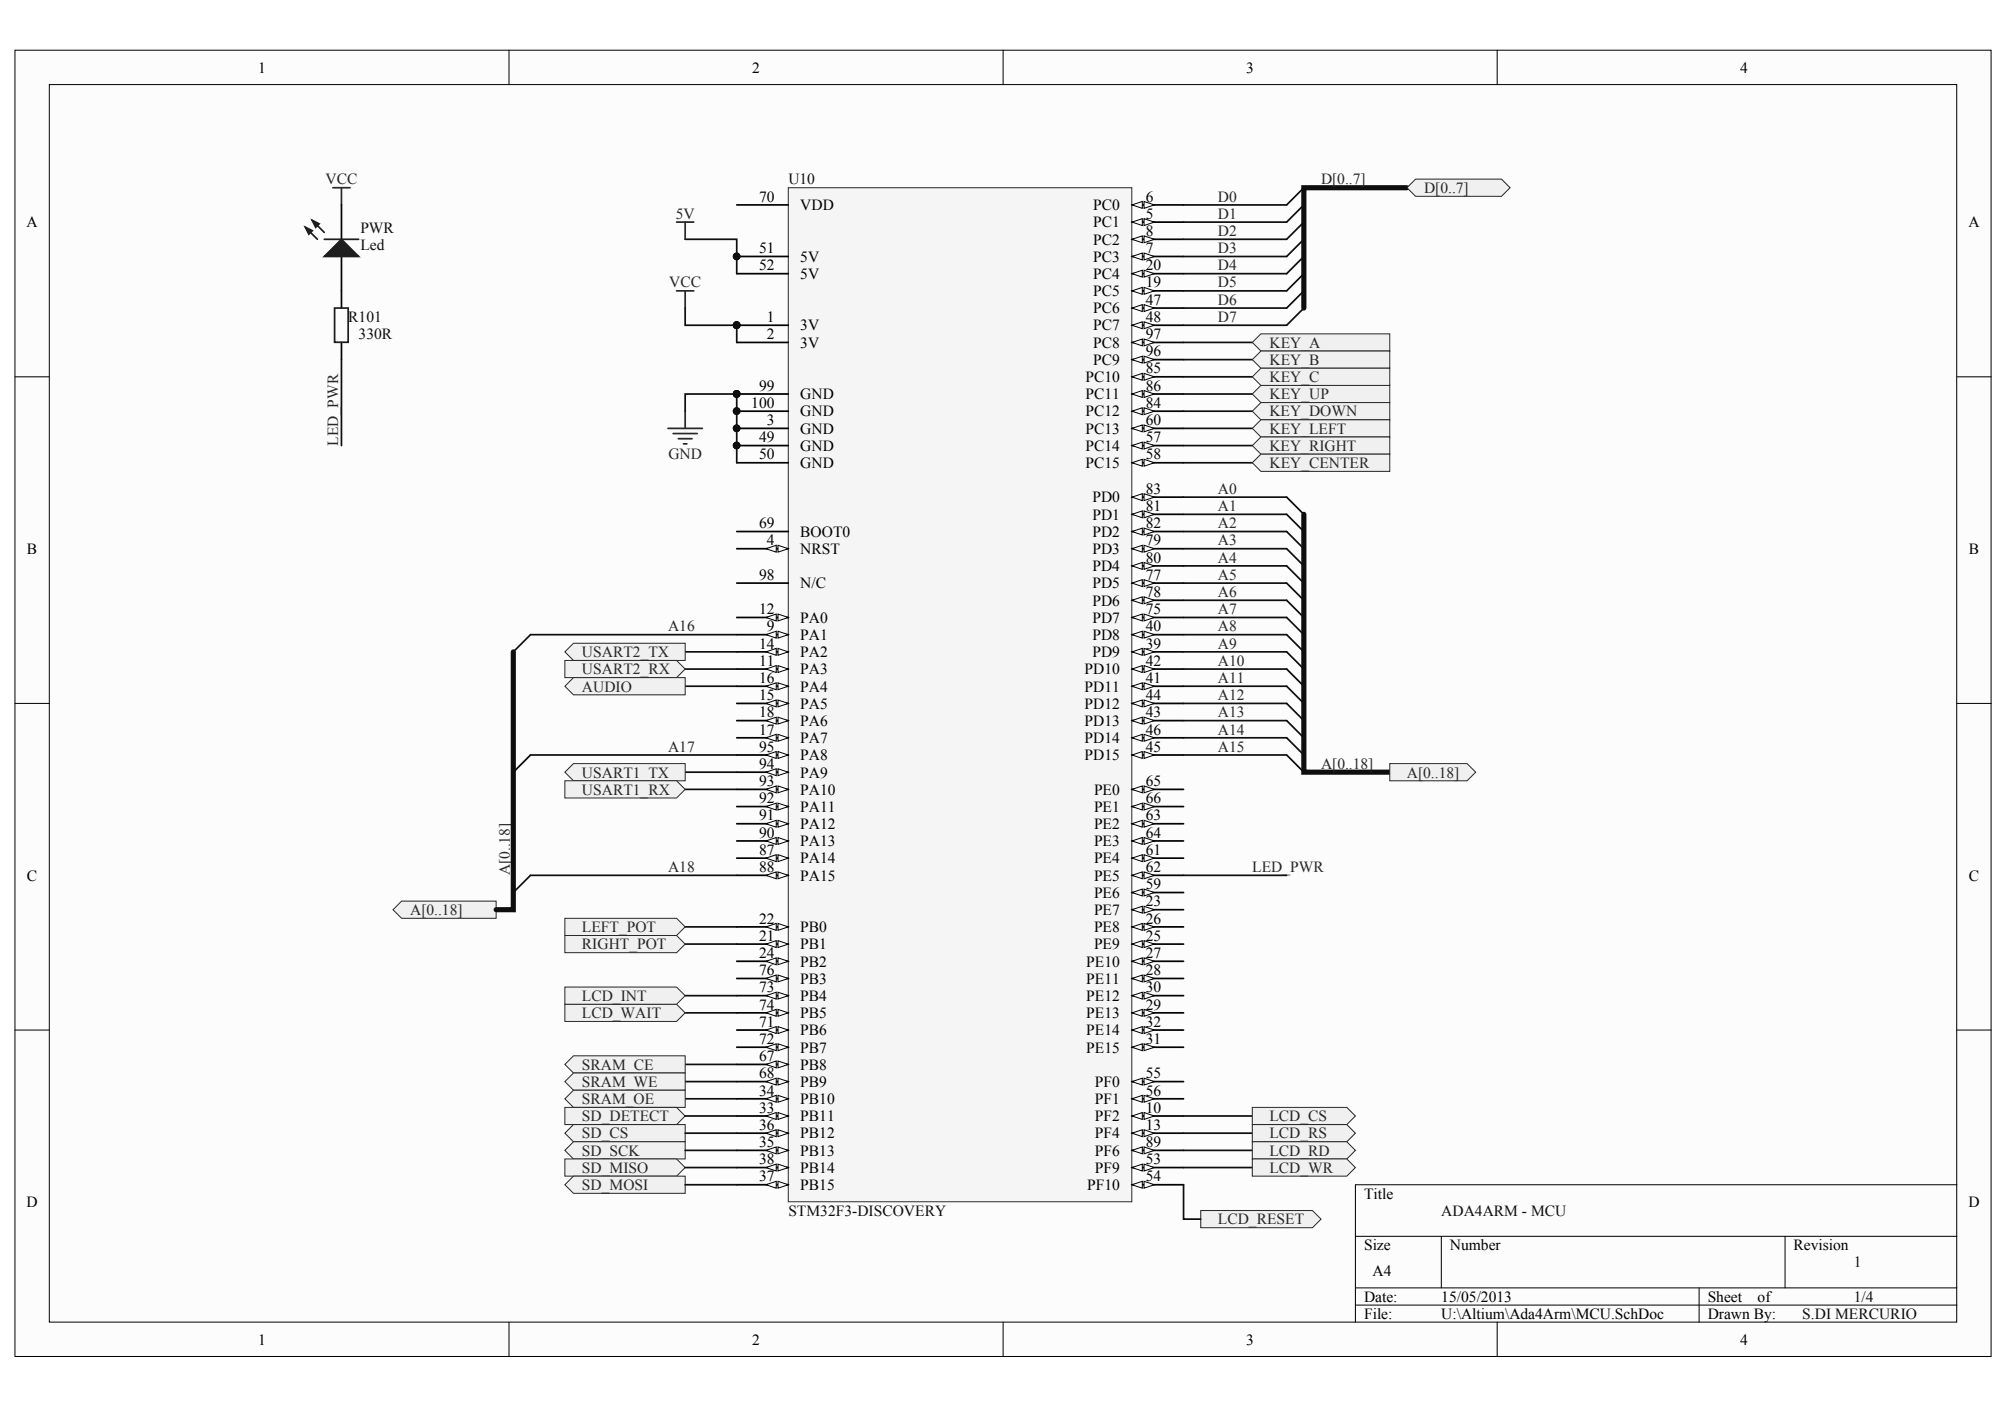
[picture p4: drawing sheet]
<svg xmlns="http://www.w3.org/2000/svg" width="284mm" height="199mm" viewBox="0 0 284 199" stroke-linecap="round" stroke-linejoin="round" font-family="sans-serif">
<defs><g id="words">
<g font-size="2.2">
<text x="36.4" y="10.3">1</text>
<text x="106.1" y="10.3">2</text>
<text x="175.8" y="10.3">3</text>
<text x="245.5" y="10.3">4</text>
<text x="107.1" y="28.5">70</text>
<text x="112.9" y="29.7">VDD</text>
<text x="154.2" y="29.7">PC0</text>
<text x="161.6" y="28.5">6</text>
<text x="3.8" y="32.1">A</text>
<text x="107.1" y="35.7">51</text>
<text x="154.2" y="32.1">PC1</text>
<text x="154.2" y="34.5">PC2</text>
<text x="161.6" y="30.9">5</text>
<text x="161.6" y="35.7">7</text>
<text x="161.6" y="33.3">8</text>
<text x="277.7" y="32.1">A</text>
<text x="107.1" y="38.1">52</text>
<text x="112.9" y="36.9">5V</text>
<text x="112.9" y="39.4">5V</text>
<text x="154.2" y="36.9">PC3</text>
<text x="154.2" y="41.8">PC5</text>
<text x="154.2" y="39.4">PC4</text>
<text x="161.6" y="40.6">19</text>
<text x="161.6" y="38.1">20</text>
<text x="108.2" y="45.4">1</text>
<text x="108.2" y="47.8">2</text>
<text x="112.9" y="46.6">3V</text>
<text x="154.2" y="44.2">PC6</text>
<text x="154.2" y="46.6">PC7</text>
<text x="161.6" y="43">47</text>
<text x="161.6" y="45.4">48</text>
<text x="161.6" y="47.8">97</text>
<text x="112.9" y="49.1">3V</text>
<text x="153.1" y="53.9">PC10</text>
<text x="154.2" y="51.5">PC9</text>
<text x="154.2" y="49.1">PC8</text>
<text x="161.6" y="52.7">85</text>
<text x="161.6" y="50.3">96</text>
<text x="106" y="57.6">100</text>
<text x="107.1" y="55.1">99</text>
<text x="108.2" y="60">3</text>
<text x="112.9" y="56.3">GND</text>
<text x="112.9" y="58.8">GND</text>
<text x="153.1" y="58.8">PC12</text>
<text x="153.1" y="56.3">PC11</text>
<text x="161.6" y="60">60</text>
<text x="161.6" y="57.6">84</text>
<text x="161.6" y="55.1">86</text>
<text x="107.1" y="62.4">49</text>
<text x="107.1" y="64.8">50</text>
<text x="112.9" y="61.2">GND</text>
<text x="112.9" y="63.6">GND</text>
<text x="153.1" y="63.6">PC14</text>
<text x="153.1" y="61.2">PC13</text>
<text x="161.6" y="62.4">57</text>
<text x="161.6" y="64.8">58</text>
<text x="112.9" y="66">GND</text>
<text x="153.1" y="66">PC15</text>
<text x="154.1" y="70.9">PD0</text>
<text x="161.6" y="69.7">83</text>
<text x="107.1" y="74.5">69</text>
<text x="108.2" y="76.9">4</text>
<text x="112.9" y="75.7">BOOT0</text>
<text x="154.1" y="73.3">PD1</text>
<text x="154.1" y="75.7">PD2</text>
<text x="161.6" y="76.9">79</text>
<text x="161.6" y="72.1">81</text>
<text x="161.6" y="74.5">82</text>
<text x="3.8" y="78.2">B</text>
<text x="107.1" y="81.8">98</text>
<text x="112.9" y="78.2">NRST</text>
<text x="112.9" y="83">N/C</text>
<text x="154.1" y="83">PD5</text>
<text x="154.1" y="78.2">PD3</text>
<text x="154.1" y="80.6">PD4</text>
<text x="161.6" y="81.8">77</text>
<text x="161.6" y="79.4">80</text>
<text x="277.8" y="78.2">B</text>
<text x="107.1" y="86.7">12</text>
<text x="108.2" y="89.1">9</text>
<text x="112.9" y="87.9">PA0</text>
<text x="154.1" y="87.9">PD7</text>
<text x="154.1" y="85.5">PD6</text>
<text x="161.6" y="89.1">40</text>
<text x="161.6" y="86.7">75</text>
<text x="161.6" y="84.2">78</text>
<text x="107.1" y="93.9">11</text>
<text x="107.1" y="91.5">14</text>
<text x="112.9" y="90.3">PA1</text>
<text x="112.9" y="95.1">PA3</text>
<text x="112.9" y="92.7">PA2</text>
<text x="153" y="95.1">PD10</text>
<text x="154.1" y="92.7">PD9</text>
<text x="154.1" y="90.3">PD8</text>
<text x="161.6" y="91.5">39</text>
<text x="161.6" y="93.9">42</text>
<text x="107.1" y="98.8">15</text>
<text x="107.1" y="96.4">16</text>
<text x="107.1" y="101.2">18</text>
<text x="112.9" y="100">PA5</text>
<text x="112.9" y="97.6">PA4</text>
<text x="153" y="97.6">PD11</text>
<text x="153" y="100">PD12</text>
<text x="161.6" y="96.4">41</text>
<text x="161.6" y="101.2">43</text>
<text x="161.6" y="98.8">44</text>
<text x="107.1" y="103.6">17</text>
<text x="107.1" y="106.1">95</text>
<text x="112.9" y="104.8">PA7</text>
<text x="112.9" y="102.4">PA6</text>
<text x="112.9" y="107.3">PA8</text>
<text x="153" y="102.4">PD13</text>
<text x="153" y="107.3">PD15</text>
<text x="153" y="104.8">PD14</text>
<text x="161.6" y="106.1">45</text>
<text x="161.6" y="103.6">46</text>
<text x="107.1" y="113.3">92</text>
<text x="107.1" y="110.9">93</text>
<text x="107.1" y="108.5">94</text>
<text x="112.9" y="112.1">PA10</text>
<text x="112.9" y="109.7">PA9</text>
<text x="154.3" y="112.1">PE0</text>
<text x="161.6" y="110.9">65</text>
<text x="161.6" y="113.3">66</text>
<text x="107.1" y="118.2">90</text>
<text x="107.1" y="115.8">91</text>
<text x="112.9" y="119.4">PA13</text>
<text x="112.9" y="117">PA12</text>
<text x="112.9" y="114.6">PA11</text>
<text x="154.3" y="117">PE2</text>
<text x="154.3" y="119.4">PE3</text>
<text x="154.3" y="114.6">PE1</text>
<text x="161.6" y="115.8">63</text>
<text x="161.6" y="118.2">64</text>
<text x="3.8" y="124.3">C</text>
<text x="107.1" y="120.6">87</text>
<text x="107.1" y="123">88</text>
<text x="112.9" y="121.8">PA14</text>
<text x="112.9" y="124.3">PA15</text>
<text x="154.3" y="121.8">PE4</text>
<text x="154.3" y="124.3">PE5</text>
<text x="161.6" y="125.5">59</text>
<text x="161.6" y="120.6">61</text>
<text x="161.6" y="123">62</text>
<text x="277.8" y="124.3">C</text>
<text x="107.1" y="130.3">22</text>
<text x="112.9" y="131.5">PB0</text>
<text x="154.3" y="129.1">PE7</text>
<text x="154.3" y="131.5">PE8</text>
<text x="154.3" y="126.7">PE6</text>
<text x="161.6" y="127.9">23</text>
<text x="161.6" y="130.3">26</text>
<text x="107.1" y="132.8">21</text>
<text x="107.1" y="135.2">24</text>
<text x="107.1" y="137.6">76</text>
<text x="112.9" y="134">PB1</text>
<text x="112.9" y="136.4">PB2</text>
<text x="153.2" y="136.4">PE10</text>
<text x="154.3" y="134">PE9</text>
<text x="161.6" y="132.8">25</text>
<text x="161.6" y="135.2">27</text>
<text x="161.6" y="137.6">28</text>
<text x="107.1" y="140">73</text>
<text x="107.1" y="142.5">74</text>
<text x="112.9" y="141.2">PB4</text>
<text x="112.9" y="143.7">PB5</text>
<text x="112.9" y="138.8">PB3</text>
<text x="153.2" y="138.8">PE11</text>
<text x="153.2" y="143.7">PE13</text>
<text x="153.2" y="141.2">PE12</text>
<text x="161.6" y="142.5">29</text>
<text x="161.6" y="140">30</text>
<text x="107.1" y="149.7">67</text>
<text x="107.1" y="144.9">71</text>
<text x="107.1" y="147.3">72</text>
<text x="112.9" y="146.1">PB6</text>
<text x="112.9" y="148.5">PB7</text>
<text x="153.2" y="148.5">PE15</text>
<text x="153.2" y="146.1">PE14</text>
<text x="161.6" y="147.3">31</text>
<text x="161.6" y="144.9">32</text>
<text x="107.1" y="154.6">34</text>
<text x="107.1" y="152.1">68</text>
<text x="112.9" y="155.8">PB10</text>
<text x="112.9" y="150.9">PB8</text>
<text x="112.9" y="153.4">PB9</text>
<text x="154.5" y="153.4">PF0</text>
<text x="154.5" y="155.8">PF1</text>
<text x="161.6" y="152.1">55</text>
<text x="161.6" y="154.6">56</text>
<text x="107.1" y="157">33</text>
<text x="107.1" y="161.9">35</text>
<text x="107.1" y="159.4">36</text>
<text x="112.9" y="158.2">PB11</text>
<text x="112.9" y="160.7">PB12</text>
<text x="154.5" y="158.2">PF2</text>
<text x="154.5" y="160.7">PF4</text>
<text x="161.6" y="157">10</text>
<text x="161.6" y="159.4">13</text>
<text x="161.6" y="161.9">89</text>
<text x="107.1" y="166.7">37</text>
<text x="107.1" y="164.3">38</text>
<text x="112.9" y="163.1">PB13</text>
<text x="112.9" y="167.9">PB15</text>
<text x="112.9" y="165.5">PB14</text>
<text x="153.4" y="167.9">PF10</text>
<text x="154.5" y="165.5">PF9</text>
<text x="154.5" y="163.1">PF6</text>
<text x="161.6" y="164.3">53</text>
<text x="161.6" y="166.7">54</text>
<text x="3.8" y="170.3">D</text>
<text x="192.4" y="169.1">Title</text>
<text x="277.7" y="170.3">D</text>
<text x="192.4" y="176.4">Size</text>
<text x="204.6" y="176.4">Number</text>
<text x="253" y="176.4">Revision</text>
<text x="192.4" y="183.7">Date:</text>
<text x="193.6" y="180">A4</text>
<text x="203.3" y="183.7">15/05/2013</text>
<text x="240.9" y="183.7">Sheet</text>
<text x="248" y="183.7">of</text>
<text x="36.4" y="189.8">1</text>
<text x="106.1" y="189.8">2</text>
<text x="175.8" y="189.8">3</text>
<text x="192.4" y="186.1">File:</text>
<text x="203.3" y="186.1">U:\Altium\Ada4Arm\MCU.SchDoc</text>
<text x="240.9" y="186.1">Drawn By:</text>
<text x="245.5" y="189.8">4</text>
</g>
<g font-size="2.2" fill="#262626">
<text x="45.9" y="26">VCC</text>
<text x="171.8" y="28.5">D0</text>
<text x="186.4" y="26">D[0..7]</text>
<text x="200.9" y="27.2">D[0..7]</text>
<text x="95.3" y="30.9">5V</text>
<text x="171.8" y="30.9">D1</text>
<text x="171.8" y="33.3">D2</text>
<text x="171.8" y="35.7">D3</text>
<text x="94.4" y="40.6">VCC</text>
<text x="171.8" y="38.1">D4</text>
<text x="171.8" y="40.6">D5</text>
<text x="171.8" y="43">D6</text>
<text x="171.8" y="45.4">D7</text>
<text x="179.1" y="49.1">KEY_A</text>
<text x="179.1" y="51.5">KEY_B</text>
<text x="179.1" y="53.9">KEY_C</text>
<text x="179.1" y="56.3">KEY_UP</text>
<text x="179.1" y="58.8">KEY_DOWN</text>
<text x="47.7" y="62.9" transform="rotate(-90 47.7 62.9)">LED_PWR</text>
<text x="94.3" y="64.8">GND</text>
<text x="179.1" y="61.2">KEY_LEFT</text>
<text x="179.1" y="63.6">KEY_RIGHT</text>
<text x="171.8" y="69.7">A0</text>
<text x="179.1" y="66">KEY_CENTER</text>
<text x="171.8" y="72.1">A1</text>
<text x="171.8" y="74.5">A2</text>
<text x="171.8" y="76.9">A3</text>
<text x="171.8" y="79.4">A4</text>
<text x="171.8" y="81.8">A5</text>
<text x="94.2" y="89.1">A16</text>
<text x="171.8" y="84.2">A6</text>
<text x="171.8" y="86.7">A7</text>
<text x="171.8" y="89.1">A8</text>
<text x="82.1" y="92.7">USART2_TX</text>
<text x="82.1" y="95.1">USART2_RX</text>
<text x="171.8" y="91.5">A9</text>
<text x="171.8" y="93.9">A10</text>
<text x="82.1" y="97.6">AUDIO</text>
<text x="171.8" y="96.4">A11</text>
<text x="171.8" y="98.8">A12</text>
<text x="171.8" y="101.2">A13</text>
<text x="94.2" y="106.1">A17</text>
<text x="171.8" y="103.6">A14</text>
<text x="171.8" y="106.1">A15</text>
<text x="82.1" y="109.7">USART1_TX</text>
<text x="82.1" y="112.1">USART1_RX</text>
<text x="186.4" y="108.5">A[0..18]</text>
<text x="198.5" y="109.7">A[0..18]</text>
<text x="71.9" y="123.5" transform="rotate(-90 71.9 123.5)">A[0..18]</text>
<text x="94.2" y="123">A18</text>
<text x="176.7" y="123">LED_PWR</text>
<text x="57.9" y="129.1">A[0..18]</text>
<text x="82.1" y="131.5">LEFT_POT</text>
<text x="82.1" y="134">RIGHT_POT</text>
<text x="82.1" y="143.7">LCD_WAIT</text>
<text x="82.1" y="141.2">LCD_INT</text>
<text x="82.1" y="150.9">SRAM_CE</text>
<text x="82.1" y="153.4">SRAM_WE</text>
<text x="82.1" y="155.8">SRAM_OE</text>
<text x="82.1" y="158.2">SD_DETECT</text>
<text x="82.1" y="160.7">SD_CS</text>
<text x="179.1" y="158.2">LCD_CS</text>
<text x="179.1" y="160.7">LCD_RS</text>
<text x="82.1" y="163.1">SD_SCK</text>
<text x="82.1" y="165.5">SD_MISO</text>
<text x="82.1" y="167.9">SD_MOSI</text>
<text x="179.1" y="163.1">LCD_RD</text>
<text x="179.1" y="165.5">LCD_WR</text>
<text x="171.8" y="172.8">LCD_RESET</text>
</g>
<g font-size="2.2" fill="#0e0e0e">
<text x="111.2" y="26">U10</text>
<text x="50.8" y="32.8">PWR</text>
<text x="50.8" y="35.2">Led</text>
<text x="49.1" y="45.4">R101</text>
<text x="50.6" y="47.8">330R</text>
<text x="111.2" y="171.6">STM32F3-DISCOVERY</text>
<text x="203.3" y="171.6">ADA4ARM - MCU</text>
<text x="261.5" y="178.8">1</text>
<text x="261.5" y="183.7">1/4</text>
<text x="254.3" y="186.1">S.DI MERCURIO</text>
</g>
</g></defs>
<g fill="#fcfcfc" stroke="#000" stroke-width=".14">
<path d="M2.1 7.1h278.8v184.3h-278.8z"/>
<path d="M7 11.9h269v174.7h-269z"/>
</g>
<g fill="none" stroke="#000" stroke-width=".14">
<path d="M71.8 7.1v4.8M141.5 7.1v4.8M211.2 7.1v4.8M2.1 53.2h4.9M276.1 53.2h4.8M2.1 99.3h4.9M276.1 99.3h4.8M2.1 145.4h4.9M276.1 145.4h4.8M191.2 174.5h84.9M203.3 174.5v7.2M251.8 174.5v7.2"/>
<path d="M276.1 167.2h-84.9v19.4M71.8 186.6v4.8M141.5 186.6v4.8M191.2 181.7h84.9M191.2 184.2h84.9M211.2 186.6v4.8M239.7 181.7v4.9"/>
</g>
<path d="M111.2 26.5h48.5v143.1h-48.5z" fill="#f5f5f5" stroke="#262626" stroke-width=".14"/>
<path d="M103.9 45.9h7.3M103.9 48.3h7.3M103.9 60.5h7.3M103.9 77.4h7.3" fill="none" stroke="#000" stroke-width=".24"/>
<g fill="#0e0e0e" stroke="#0e0e0e" stroke-width=".14">
<circle cx="103.9" cy="45.9" r=".47"/>
<circle cx="103.9" cy="60.4" r=".47"/>
</g>
<g fill="#fcfcfc" stroke="#000" stroke-width=".14">
<path d="M109.8 76.9l1.4 .5-1.4 .5z"/>
<path d="M108.1 77.4l1.4-.5v1z"/>
</g>
<path d="M159.7 31.3h7.3" fill="none" stroke="#000" stroke-width=".24"/>
<g fill="#fcfcfc" stroke="#000" stroke-width=".14">
<path d="M159.7 31.3l1.5-.4v.9z"/>
<path d="M161.4 30.9l1.4 .4-1.4 .5z"/>
</g>
<path d="M159.7 28.9h7.3" fill="none" stroke="#000" stroke-width=".24"/>
<g fill="#fcfcfc" stroke="#000" stroke-width=".14">
<path d="M159.7 28.9l1.5-.5v1z"/>
<path d="M161.4 28.4l1.4 .5-1.4 .5z"/>
</g>
<path d="M159.7 36.2h7.3" fill="none" stroke="#000" stroke-width=".24"/>
<g fill="#fcfcfc" stroke="#000" stroke-width=".14">
<path d="M159.7 36.2l1.5-.5v1z"/>
<path d="M161.4 35.7l1.4 .5-1.4 .5z"/>
</g>
<path d="M159.7 33.8h7.3" fill="none" stroke="#000" stroke-width=".24"/>
<g fill="#fcfcfc" stroke="#000" stroke-width=".14">
<path d="M159.7 33.8l1.5-.5v1z"/>
<path d="M161.4 33.3l1.4 .5-1.4 .5z"/>
</g>
<path d="M103.9 89.6h7.3" fill="none" stroke="#000" stroke-width=".24"/>
<g fill="#fcfcfc" stroke="#000" stroke-width=".14">
<path d="M109.8 89.1l1.4 .5-1.4 .4z"/>
<path d="M108.1 89.6l1.4-.5v.9z"/>
</g>
<path d="M159.7 157.5h7.3" fill="none" stroke="#000" stroke-width=".24"/>
<g fill="#fcfcfc" stroke="#000" stroke-width=".14">
<path d="M159.7 157.5l1.5-.5v1z"/>
<path d="M161.4 157l1.4 .5-1.4 .5z"/>
</g>
<path d="M103.9 94.4h7.3" fill="none" stroke="#000" stroke-width=".24"/>
<g fill="#fcfcfc" stroke="#000" stroke-width=".14">
<path d="M109.8 93.9l1.4 .5-1.4 .5z"/>
<path d="M108.1 94.4l1.4-.5v1z"/>
</g>
<path d="M103.9 87.1h7.3" fill="none" stroke="#000" stroke-width=".24"/>
<g fill="#fcfcfc" stroke="#000" stroke-width=".14">
<path d="M109.8 86.6l1.4 .5-1.4 .5z"/>
<path d="M108.1 87.1l1.4-.5v1z"/>
</g>
<path d="M159.7 159.9h7.3" fill="none" stroke="#000" stroke-width=".24"/>
<g fill="#fcfcfc" stroke="#000" stroke-width=".14">
<path d="M159.7 159.9l1.5-.5v1z"/>
<path d="M161.4 159.4l1.4 .5-1.4 .5z"/>
</g>
<path d="M103.9 92h7.3" fill="none" stroke="#000" stroke-width=".24"/>
<g fill="#fcfcfc" stroke="#000" stroke-width=".14">
<path d="M109.8 91.5l1.4 .5-1.4 .5z"/>
<path d="M108.1 92l1.4-.5v1z"/>
</g>
<path d="M103.9 99.3h7.3" fill="none" stroke="#000" stroke-width=".24"/>
<g fill="#fcfcfc" stroke="#000" stroke-width=".14">
<path d="M109.8 98.8l1.4 .5-1.4 .4z"/>
<path d="M108.1 99.3l1.4-.5v.9z"/>
</g>
<path d="M103.9 96.8h7.3" fill="none" stroke="#000" stroke-width=".24"/>
<g fill="#fcfcfc" stroke="#000" stroke-width=".14">
<path d="M109.8 96.4l1.4 .4-1.4 .5z"/>
<path d="M108.1 96.8l1.4-.4v.9z"/>
</g>
<path d="M103.9 104.1h7.3" fill="none" stroke="#000" stroke-width=".24"/>
<g fill="#fcfcfc" stroke="#000" stroke-width=".14">
<path d="M109.8 103.6l1.4 .5-1.4 .5z"/>
<path d="M108.1 104.1l1.4-.5v1z"/>
</g>
<path d="M103.9 101.7h7.3" fill="none" stroke="#000" stroke-width=".24"/>
<g fill="#fcfcfc" stroke="#000" stroke-width=".14">
<path d="M109.8 101.2l1.4 .5-1.4 .5z"/>
<path d="M108.1 101.7l1.4-.5v1z"/>
</g>
<path d="M159.7 41h7.3" fill="none" stroke="#000" stroke-width=".24"/>
<g fill="#fcfcfc" stroke="#000" stroke-width=".14">
<path d="M159.7 41l1.5-.4v.9z"/>
<path d="M161.4 40.6l1.4 .4-1.4 .5z"/>
</g>
<path d="M159.7 38.6h7.3" fill="none" stroke="#000" stroke-width=".24"/>
<g fill="#fcfcfc" stroke="#000" stroke-width=".14">
<path d="M159.7 38.6l1.5-.5v1z"/>
<path d="M161.4 38.1l1.4 .5-1.4 .5z"/>
</g>
<path d="M103.9 133.2h7.3" fill="none" stroke="#000" stroke-width=".24"/>
<g fill="#fcfcfc" stroke="#000" stroke-width=".14">
<path d="M109.8 132.7l1.4 .5-1.4 .5z"/>
<path d="M108.1 133.2l1.4-.5v1z"/>
</g>
<path d="M103.9 130.8h7.3" fill="none" stroke="#000" stroke-width=".24"/>
<g fill="#fcfcfc" stroke="#000" stroke-width=".14">
<path d="M109.8 130.3l1.4 .5-1.4 .5z"/>
<path d="M108.1 130.8l1.4-.5v1z"/>
</g>
<path d="M159.7 128.4h7.3" fill="none" stroke="#000" stroke-width=".24"/>
<g fill="#fcfcfc" stroke="#000" stroke-width=".14">
<path d="M159.7 128.4l1.5-.5v1z"/>
<path d="M161.4 127.9l1.4 .5-1.4 .5z"/>
</g>
<path d="M103.9 135.6h7.3" fill="none" stroke="#000" stroke-width=".24"/>
<g fill="#fcfcfc" stroke="#000" stroke-width=".14">
<path d="M109.8 135.2l1.4 .4-1.4 .5z"/>
<path d="M108.1 135.6l1.4-.4v.9z"/>
</g>
<path d="M159.7 133.2h7.3" fill="none" stroke="#000" stroke-width=".24"/>
<g fill="#fcfcfc" stroke="#000" stroke-width=".14">
<path d="M159.7 133.2l1.5-.5v1z"/>
<path d="M161.4 132.7l1.4 .5-1.4 .5z"/>
</g>
<path d="M159.7 130.8h7.3" fill="none" stroke="#000" stroke-width=".24"/>
<g fill="#fcfcfc" stroke="#000" stroke-width=".14">
<path d="M159.7 130.8l1.5-.5v1z"/>
<path d="M161.4 130.3l1.4 .5-1.4 .5z"/>
</g>
<path d="M159.7 135.6h7.3" fill="none" stroke="#000" stroke-width=".24"/>
<g fill="#fcfcfc" stroke="#000" stroke-width=".14">
<path d="M159.7 135.6l1.5-.4v.9z"/>
<path d="M161.4 135.2l1.4 .4-1.4 .5z"/>
</g>
<path d="M159.7 138.1h7.3" fill="none" stroke="#000" stroke-width=".24"/>
<g fill="#fcfcfc" stroke="#000" stroke-width=".14">
<path d="M159.7 138.1l1.5-.5v1z"/>
<path d="M161.4 137.6l1.4 .5-1.4 .5z"/>
</g>
<path d="M159.7 142.9h7.3" fill="none" stroke="#000" stroke-width=".24"/>
<g fill="#fcfcfc" stroke="#000" stroke-width=".14">
<path d="M159.7 142.9l1.5-.5v1z"/>
<path d="M161.4 142.4l1.4 .5-1.4 .5z"/>
</g>
<path d="M159.7 140.5h7.3" fill="none" stroke="#000" stroke-width=".24"/>
<g fill="#fcfcfc" stroke="#000" stroke-width=".14">
<path d="M159.7 140.5l1.5-.5v1z"/>
<path d="M161.4 140l1.4 .5-1.4 .5z"/>
</g>
<path d="M159.7 147.8h7.3" fill="none" stroke="#000" stroke-width=".24"/>
<g fill="#fcfcfc" stroke="#000" stroke-width=".14">
<path d="M159.7 147.8l1.5-.5v1z"/>
<path d="M161.4 147.3l1.4 .5-1.4 .5z"/>
</g>
<path d="M159.7 145.4h7.3" fill="none" stroke="#000" stroke-width=".24"/>
<g fill="#fcfcfc" stroke="#000" stroke-width=".14">
<path d="M159.7 145.4l1.5-.5v.9z"/>
<path d="M161.4 144.9l1.4 .5-1.4 .4z"/>
</g>
<path d="M103.9 157.5h7.3" fill="none" stroke="#000" stroke-width=".24"/>
<g fill="#fcfcfc" stroke="#000" stroke-width=".14">
<path d="M109.8 157l1.4 .5-1.4 .5z"/>
<path d="M108.1 157.5l1.4-.5v1z"/>
</g>
<path d="M103.9 155.1h7.3" fill="none" stroke="#000" stroke-width=".24"/>
<g fill="#fcfcfc" stroke="#000" stroke-width=".14">
<path d="M109.8 154.6l1.4 .5-1.4 .4z"/>
<path d="M108.1 155.1l1.4-.5v.9z"/>
</g>
<path d="M103.9 162.3h7.3" fill="none" stroke="#000" stroke-width=".24"/>
<g fill="#fcfcfc" stroke="#000" stroke-width=".14">
<path d="M109.8 161.8l1.4 .5-1.4 .5z"/>
<path d="M108.1 162.3l1.4-.5v1z"/>
</g>
<path d="M103.9 159.9h7.3" fill="none" stroke="#000" stroke-width=".24"/>
<g fill="#fcfcfc" stroke="#000" stroke-width=".14">
<path d="M109.8 159.4l1.4 .5-1.4 .5z"/>
<path d="M108.1 159.9l1.4-.5v1z"/>
</g>
<path d="M103.9 167.2h7.3" fill="none" stroke="#000" stroke-width=".24"/>
<g fill="#fcfcfc" stroke="#000" stroke-width=".14">
<path d="M109.8 166.7l1.4 .5-1.4 .5z"/>
<path d="M108.1 167.2l1.4-.5v1z"/>
</g>
<path d="M103.9 164.8h7.3" fill="none" stroke="#000" stroke-width=".24"/>
<g fill="#fcfcfc" stroke="#000" stroke-width=".14">
<path d="M109.8 164.3l1.4 .5-1.4 .4z"/>
<path d="M108.1 164.8l1.4-.5v.9z"/>
</g>
<path d="M159.7 92h7.3" fill="none" stroke="#000" stroke-width=".24"/>
<g fill="#fcfcfc" stroke="#000" stroke-width=".14">
<path d="M159.7 92l1.5-.5v1z"/>
<path d="M161.4 91.5l1.4 .5-1.4 .5z"/>
</g>
<path d="M159.7 89.6h7.3" fill="none" stroke="#000" stroke-width=".24"/>
<g fill="#fcfcfc" stroke="#000" stroke-width=".14">
<path d="M159.7 89.6l1.5-.5v.9z"/>
<path d="M161.4 89.1l1.4 .5-1.4 .4z"/>
</g>
<path d="M159.7 96.8h7.3" fill="none" stroke="#000" stroke-width=".24"/>
<g fill="#fcfcfc" stroke="#000" stroke-width=".14">
<path d="M159.7 96.8l1.5-.4v.9z"/>
<path d="M161.4 96.4l1.4 .4-1.4 .5z"/>
</g>
<path d="M159.7 94.4h7.3" fill="none" stroke="#000" stroke-width=".24"/>
<g fill="#fcfcfc" stroke="#000" stroke-width=".14">
<path d="M159.7 94.4l1.5-.5v1z"/>
<path d="M161.4 93.9l1.4 .5-1.4 .5z"/>
</g>
<path d="M159.7 101.7h7.3" fill="none" stroke="#000" stroke-width=".24"/>
<g fill="#fcfcfc" stroke="#000" stroke-width=".14">
<path d="M159.7 101.7l1.5-.5v1z"/>
<path d="M161.4 101.2l1.4 .5-1.4 .5z"/>
</g>
<path d="M159.7 99.3h7.3" fill="none" stroke="#000" stroke-width=".24"/>
<g fill="#fcfcfc" stroke="#000" stroke-width=".14">
<path d="M159.7 99.3l1.5-.5v.9z"/>
<path d="M161.4 98.8l1.4 .5-1.4 .4z"/>
</g>
<path d="M159.7 106.5h7.3" fill="none" stroke="#000" stroke-width=".24"/>
<g fill="#fcfcfc" stroke="#000" stroke-width=".14">
<path d="M159.7 106.5l1.5-.4v.9z"/>
<path d="M161.4 106.1l1.4 .4-1.4 .5z"/>
</g>
<path d="M159.7 104.1h7.3" fill="none" stroke="#000" stroke-width=".24"/>
<g fill="#fcfcfc" stroke="#000" stroke-width=".14">
<path d="M159.7 104.1l1.5-.5v1z"/>
<path d="M161.4 103.6l1.4 .5-1.4 .5z"/>
</g>
<path d="M159.7 43.5h7.3" fill="none" stroke="#000" stroke-width=".24"/>
<g fill="#fcfcfc" stroke="#000" stroke-width=".14">
<path d="M159.7 43.5l1.5-.5v1z"/>
<path d="M161.4 43l1.4 .5-1.4 .5z"/>
</g>
<path d="M159.7 45.9h7.3" fill="none" stroke="#000" stroke-width=".24"/>
<g fill="#fcfcfc" stroke="#000" stroke-width=".14">
<path d="M159.7 45.9l1.5-.5v1z"/>
<path d="M161.4 45.4l1.4 .5-1.4 .5z"/>
</g>
<path d="M103.9 36.2h7.3M103.9 38.6h7.3M103.9 62.9h7.3M103.9 65.3h7.3M159.7 164.8h7.3" fill="none" stroke="#000" stroke-width=".24"/>
<g fill="#0e0e0e" stroke="#0e0e0e" stroke-width=".14">
<circle cx="103.9" cy="62.9" r=".47"/>
<circle cx="103.9" cy="36.2" r=".47"/>
</g>
<g fill="#fcfcfc" stroke="#000" stroke-width=".14">
<path d="M159.7 164.8l1.5-.5v.9z"/>
<path d="M161.4 164.3l1.4 .5-1.4 .4z"/>
</g>
<path d="M159.7 167.2h7.3" fill="none" stroke="#000" stroke-width=".24"/>
<g fill="#fcfcfc" stroke="#000" stroke-width=".14">
<path d="M159.7 167.2l1.5-.5v1z"/>
<path d="M161.4 166.7l1.4 .5-1.4 .5z"/>
</g>
<path d="M159.7 152.6h7.3" fill="none" stroke="#000" stroke-width=".24"/>
<g fill="#fcfcfc" stroke="#000" stroke-width=".14">
<path d="M159.7 152.6l1.5-.5v1z"/>
<path d="M161.4 152.1l1.4 .5-1.4 .5z"/>
</g>
<path d="M159.7 155.1h7.3" fill="none" stroke="#000" stroke-width=".24"/>
<g fill="#fcfcfc" stroke="#000" stroke-width=".14">
<path d="M159.7 155.1l1.5-.5v.9z"/>
<path d="M161.4 154.6l1.4 .5-1.4 .4z"/>
</g>
<path d="M159.7 62.9h7.3" fill="none" stroke="#000" stroke-width=".24"/>
<g fill="#fcfcfc" stroke="#000" stroke-width=".14">
<path d="M159.7 62.9l1.5-.5v1z"/>
<path d="M161.4 62.4l1.4 .5-1.4 .5z"/>
</g>
<path d="M159.7 65.3h7.3" fill="none" stroke="#000" stroke-width=".24"/>
<g fill="#fcfcfc" stroke="#000" stroke-width=".14">
<path d="M159.7 65.3l1.5-.5v1z"/>
<path d="M161.4 64.8l1.4 .5-1.4 .5z"/>
</g>
<path d="M159.7 125.9h7.3" fill="none" stroke="#000" stroke-width=".24"/>
<g fill="#fcfcfc" stroke="#000" stroke-width=".14">
<path d="M159.7 125.9l1.5-.4v.9z"/>
<path d="M161.4 125.5l1.4 .4-1.4 .5z"/>
</g>
<path d="M159.7 60.5h7.3" fill="none" stroke="#000" stroke-width=".24"/>
<g fill="#fcfcfc" stroke="#000" stroke-width=".14">
<path d="M159.7 60.5l1.5-.5v.9z"/>
<path d="M161.4 60l1.4 .5-1.4 .4z"/>
</g>
<path d="M159.7 121.1h7.3" fill="none" stroke="#000" stroke-width=".24"/>
<g fill="#fcfcfc" stroke="#000" stroke-width=".14">
<path d="M159.7 121.1l1.5-.5v1z"/>
<path d="M161.4 120.6l1.4 .5-1.4 .5z"/>
</g>
<path d="M159.7 123.5h7.3" fill="none" stroke="#000" stroke-width=".24"/>
<g fill="#fcfcfc" stroke="#000" stroke-width=".14">
<path d="M159.7 123.5l1.5-.5v1z"/>
<path d="M161.4 123l1.4 .5-1.4 .5z"/>
</g>
<path d="M159.7 116.2h7.3" fill="none" stroke="#000" stroke-width=".24"/>
<g fill="#fcfcfc" stroke="#000" stroke-width=".14">
<path d="M159.7 116.2l1.5-.4v.9z"/>
<path d="M161.4 115.8l1.4 .4-1.4 .5z"/>
</g>
<path d="M159.7 118.7h7.3" fill="none" stroke="#000" stroke-width=".24"/>
<g fill="#fcfcfc" stroke="#000" stroke-width=".14">
<path d="M159.7 118.7l1.5-.5v1z"/>
<path d="M161.4 118.2l1.4 .5-1.4 .5z"/>
</g>
<path d="M159.7 111.4h7.3" fill="none" stroke="#000" stroke-width=".24"/>
<g fill="#fcfcfc" stroke="#000" stroke-width=".14">
<path d="M159.7 111.4l1.5-.5v1z"/>
<path d="M161.4 110.9l1.4 .5-1.4 .5z"/>
</g>
<path d="M159.7 113.8h7.3" fill="none" stroke="#000" stroke-width=".24"/>
<g fill="#fcfcfc" stroke="#000" stroke-width=".14">
<path d="M159.7 113.8l1.5-.5v1z"/>
<path d="M161.4 113.3l1.4 .5-1.4 .5z"/>
</g>
<path d="M103.9 150.2h7.3" fill="none" stroke="#000" stroke-width=".24"/>
<g fill="#fcfcfc" stroke="#000" stroke-width=".14">
<path d="M109.8 149.7l1.4 .5-1.4 .5z"/>
<path d="M108.1 150.2l1.4-.5v1z"/>
</g>
<path d="M103.9 152.6h7.3" fill="none" stroke="#000" stroke-width=".24"/>
<g fill="#fcfcfc" stroke="#000" stroke-width=".14">
<path d="M109.8 152.1l1.4 .5-1.4 .5z"/>
<path d="M108.1 152.6l1.4-.5v1z"/>
</g>
<path d="M103.9 28.9h7.3M103.9 75h7.3M103.9 145.4h7.3" fill="none" stroke="#000" stroke-width=".24"/>
<g fill="#fcfcfc" stroke="#000" stroke-width=".14">
<path d="M109.8 144.9l1.4 .5-1.4 .4z"/>
<path d="M108.1 145.4l1.4-.5v.9z"/>
</g>
<path d="M103.9 147.8h7.3" fill="none" stroke="#000" stroke-width=".24"/>
<g fill="#fcfcfc" stroke="#000" stroke-width=".14">
<path d="M109.8 147.3l1.4 .5-1.4 .5z"/>
<path d="M108.1 147.8l1.4-.5v1z"/>
</g>
<path d="M103.9 140.5h7.3" fill="none" stroke="#000" stroke-width=".24"/>
<g fill="#fcfcfc" stroke="#000" stroke-width=".14">
<path d="M109.8 140l1.4 .5-1.4 .5z"/>
<path d="M108.1 140.5l1.4-.5v1z"/>
</g>
<path d="M103.9 142.9h7.3" fill="none" stroke="#000" stroke-width=".24"/>
<g fill="#fcfcfc" stroke="#000" stroke-width=".14">
<path d="M109.8 142.4l1.4 .5-1.4 .5z"/>
<path d="M108.1 142.9l1.4-.5v1z"/>
</g>
<path d="M159.7 87.1h7.3" fill="none" stroke="#000" stroke-width=".24"/>
<g fill="#fcfcfc" stroke="#000" stroke-width=".14">
<path d="M159.7 87.1l1.5-.5v1z"/>
<path d="M161.4 86.6l1.4 .5-1.4 .5z"/>
</g>
<path d="M103.9 138.1h7.3" fill="none" stroke="#000" stroke-width=".24"/>
<g fill="#fcfcfc" stroke="#000" stroke-width=".14">
<path d="M109.8 137.6l1.4 .5-1.4 .5z"/>
<path d="M108.1 138.1l1.4-.5v1z"/>
</g>
<path d="M159.7 82.3h7.3" fill="none" stroke="#000" stroke-width=".24"/>
<g fill="#fcfcfc" stroke="#000" stroke-width=".14">
<path d="M159.7 82.3l1.5-.5v1z"/>
<path d="M161.4 81.8l1.4 .5-1.4 .5z"/>
</g>
<path d="M159.7 84.7h7.3" fill="none" stroke="#000" stroke-width=".24"/>
<g fill="#fcfcfc" stroke="#000" stroke-width=".14">
<path d="M159.7 84.7l1.5-.5v1z"/>
<path d="M161.4 84.2l1.4 .5-1.4 .5z"/>
</g>
<path d="M159.7 77.4h7.3" fill="none" stroke="#000" stroke-width=".24"/>
<g fill="#fcfcfc" stroke="#000" stroke-width=".14">
<path d="M159.7 77.4l1.5-.5v1z"/>
<path d="M161.4 76.9l1.4 .5-1.4 .5z"/>
</g>
<path d="M159.7 79.9h7.3" fill="none" stroke="#000" stroke-width=".24"/>
<g fill="#fcfcfc" stroke="#000" stroke-width=".14">
<path d="M159.7 79.9l1.5-.5v.9z"/>
<path d="M161.4 79.4l1.4 .5-1.4 .4z"/>
</g>
<path d="M159.7 72.6h7.3" fill="none" stroke="#000" stroke-width=".24"/>
<g fill="#fcfcfc" stroke="#000" stroke-width=".14">
<path d="M159.7 72.6l1.5-.5v1z"/>
<path d="M161.4 72.1l1.4 .5-1.4 .5z"/>
</g>
<path d="M159.7 75h7.3" fill="none" stroke="#000" stroke-width=".24"/>
<g fill="#fcfcfc" stroke="#000" stroke-width=".14">
<path d="M159.7 75l1.5-.5v1z"/>
<path d="M161.4 74.5l1.4 .5-1.4 .5z"/>
</g>
<path d="M159.7 70.2h7.3" fill="none" stroke="#000" stroke-width=".24"/>
<g fill="#fcfcfc" stroke="#000" stroke-width=".14">
<path d="M159.7 70.2l1.5-.5v.9z"/>
<path d="M161.4 69.7l1.4 .5-1.4 .4z"/>
</g>
<path d="M159.7 58h7.3" fill="none" stroke="#000" stroke-width=".24"/>
<g fill="#fcfcfc" stroke="#000" stroke-width=".14">
<path d="M159.7 58l1.5-.5v1z"/>
<path d="M161.4 57.5l1.4 .5-1.4 .5z"/>
</g>
<path d="M159.7 53.2h7.3" fill="none" stroke="#000" stroke-width=".24"/>
<g fill="#fcfcfc" stroke="#000" stroke-width=".14">
<path d="M159.7 53.2l1.5-.5v1z"/>
<path d="M161.4 52.7l1.4 .5-1.4 .5z"/>
</g>
<path d="M159.7 55.6h7.3" fill="none" stroke="#000" stroke-width=".24"/>
<g fill="#fcfcfc" stroke="#000" stroke-width=".14">
<path d="M159.7 55.6l1.5-.5v1z"/>
<path d="M161.4 55.1l1.4 .5-1.4 .5z"/>
</g>
<path d="M103.9 121.1h7.3" fill="none" stroke="#000" stroke-width=".24"/>
<g fill="#fcfcfc" stroke="#000" stroke-width=".14">
<path d="M109.8 120.6l1.4 .5-1.4 .5z"/>
<path d="M108.1 121.1l1.4-.5v1z"/>
</g>
<path d="M103.9 123.5h7.3" fill="none" stroke="#000" stroke-width=".24"/>
<g fill="#fcfcfc" stroke="#000" stroke-width=".14">
<path d="M109.8 123l1.4 .5-1.4 .5z"/>
<path d="M108.1 123.5l1.4-.5v1z"/>
</g>
<path d="M159.7 162.3h7.3" fill="none" stroke="#000" stroke-width=".24"/>
<g fill="#fcfcfc" stroke="#000" stroke-width=".14">
<path d="M159.7 162.3l1.5-.5v1z"/>
<path d="M161.4 161.8l1.4 .5-1.4 .5z"/>
</g>
<path d="M103.9 118.7h7.3" fill="none" stroke="#000" stroke-width=".24"/>
<g fill="#fcfcfc" stroke="#000" stroke-width=".14">
<path d="M109.8 118.2l1.4 .5-1.4 .5z"/>
<path d="M108.1 118.7l1.4-.5v1z"/>
</g>
<path d="M103.9 116.2h7.3" fill="none" stroke="#000" stroke-width=".24"/>
<g fill="#fcfcfc" stroke="#000" stroke-width=".14">
<path d="M109.8 115.8l1.4 .4-1.4 .5z"/>
<path d="M108.1 116.2l1.4-.4v.9z"/>
</g>
<path d="M103.9 113.8h7.3" fill="none" stroke="#000" stroke-width=".24"/>
<g fill="#fcfcfc" stroke="#000" stroke-width=".14">
<path d="M109.8 113.3l1.4 .5-1.4 .5z"/>
<path d="M108.1 113.8l1.4-.5v1z"/>
</g>
<path d="M103.9 111.4h7.3" fill="none" stroke="#000" stroke-width=".24"/>
<g fill="#fcfcfc" stroke="#000" stroke-width=".14">
<path d="M109.8 110.9l1.4 .5-1.4 .5z"/>
<path d="M108.1 111.4l1.4-.5v1z"/>
</g>
<path d="M103.9 109h7.3" fill="none" stroke="#000" stroke-width=".24"/>
<g fill="#fcfcfc" stroke="#000" stroke-width=".14">
<path d="M109.8 108.5l1.4 .5-1.4 .4z"/>
<path d="M108.1 109l1.4-.5v.9z"/>
</g>
<path d="M103.9 106.5h7.3" fill="none" stroke="#000" stroke-width=".24"/>
<g fill="#fcfcfc" stroke="#000" stroke-width=".14">
<path d="M109.8 106.1l1.4 .4-1.4 .5z"/>
<path d="M108.1 106.5l1.4-.4v.9z"/>
</g>
<path d="M159.7 50.7h7.3" fill="none" stroke="#000" stroke-width=".24"/>
<g fill="#fcfcfc" stroke="#000" stroke-width=".14">
<path d="M159.7 50.7l1.5-.4v.9z"/>
<path d="M161.4 50.3l1.4 .4-1.4 .5z"/>
</g>
<path d="M159.7 48.3h7.3" fill="none" stroke="#000" stroke-width=".24"/>
<g fill="#fcfcfc" stroke="#000" stroke-width=".14">
<path d="M159.7 48.3l1.5-.5v1z"/>
<path d="M161.4 47.8l1.4 .5-1.4 .5z"/>
</g>
<path d="M103.9 55.6h7.3M103.9 58h7.3M103.9 82.3h7.3" fill="none" stroke="#000" stroke-width=".24"/>
<g fill="#0e0e0e" stroke="#0e0e0e" stroke-width=".14">
<circle cx="103.9" cy="55.6" r=".47"/>
<circle cx="103.9" cy="58" r=".47"/>
<circle cx="103.9" cy="45.9" r=".47"/>
<circle cx="103.9" cy="60.4" r=".47"/>
<circle cx="103.9" cy="62.9" r=".47"/>
<circle cx="103.9" cy="36.2" r=".47"/>
</g>
<path d="M95.4 41h2.5M96.7 41v2.5M96.7 58v2.5M94.2 60.5h4.9M95 61.2h3.4M95.7 61.9h1.9M96.4 62.6h.5" fill="none" stroke="#262626" stroke-width=".24"/>
<path d="M96.7 43.5v2.4h7.2M103.9 55.6h-7.2v2.4M96.7 92h7.2" fill="none" stroke="#0e0e0e" stroke-width=".24"/>
<path d="M80.9 90.8h15.8v2.4h-15.8l-1.2-1.2z" fill-rule="evenodd" fill="#f0f0f0" stroke="#262626" stroke-width=".14"/>
<g fill="none" stroke="#0e0e0e" stroke-width=".24">
<path d="M167 48.3h9.7M167 50.7h9.7M167 53.2h9.7M167 55.6h9.7M167 58h9.7M167 60.5h9.7M167 62.9h9.7M167 65.3h9.7M96.7 94.4h7.2M96.7 96.8h7.2M96.7 109h7.2M96.7 111.4h7.2"/>
<path d="M96.7 130.8h7.2M96.7 133.2h7.2M96.7 140.5h7.2M96.7 142.9h7.2M96.7 150.2h7.2M96.7 152.6h7.2M96.7 155.1h7.2M167 157.5h9.7M167 159.9h9.7M167 162.3h9.7M167 164.8h9.7"/>
</g>
<g fill="#f0f0f0" stroke="#262626" stroke-width=".14">
<path d="M79.7 93.2h15.7l1.3 1.2-1.3 1.2h-15.7z" fill-rule="evenodd"/>
<path d="M80.9 95.6h15.8v2.4h-15.8l-1.2-1.2z" fill-rule="evenodd"/>
<path d="M80.9 107.8h15.8v2.4h-15.8l-1.2-1.2z" fill-rule="evenodd"/>
<path d="M79.7 110.2h15.7l1.3 1.2-1.3 1.2h-15.7z" fill-rule="evenodd"/>
<path d="M79.7 129.6h15.7l1.3 1.2-1.3 1.2h-15.7z" fill-rule="evenodd"/>
<path d="M79.7 132h15.7l1.3 1.2-1.3 1.2h-15.7z" fill-rule="evenodd"/>
<path d="M79.7 141.7h15.7l1.3 1.2-1.3 1.2h-15.7z" fill-rule="evenodd"/>
<path d="M79.7 139.3h15.7l1.3 1.2-1.3 1.2h-15.7z" fill-rule="evenodd"/>
<path d="M80.9 149h15.8v2.4h-15.8l-1.2-1.2z" fill-rule="evenodd"/>
<path d="M80.9 151.4h15.8v2.4h-15.8l-1.2-1.2z" fill-rule="evenodd"/>
<path d="M80.9 153.8h15.8v2.5h-15.8l-1.2-1.2z" fill-rule="evenodd"/>
<path d="M177.9 54.4h18.2v2.4h-18.2l-1.2-1.2z" fill-rule="evenodd"/>
<path d="M177.9 56.8h18.2v2.4h-18.2l-1.2-1.2z" fill-rule="evenodd"/>
<path d="M177.9 59.2h18.2v2.5h-18.2l-1.2-1.2z" fill-rule="evenodd"/>
<path d="M177.9 61.7h18.2v2.4h-18.2l-1.2-1.2z" fill-rule="evenodd"/>
<path d="M177.9 64.1h18.2v2.4h-18.2l-1.2-1.2z" fill-rule="evenodd"/>
<path d="M177.9 47.1h18.2v2.4h-18.2l-1.2-1.2z" fill-rule="evenodd"/>
<path d="M177.9 49.5h18.2v2.5h-18.2l-1.2-1.3z" fill-rule="evenodd"/>
<path d="M177.9 52h18.2v2.4h-18.2l-1.2-1.2z" fill-rule="evenodd"/>
<path d="M176.7 156.3h13.3l1.2 1.2-1.2 1.2h-13.3z" fill-rule="evenodd"/>
<path d="M176.7 158.7h13.3l1.2 1.2-1.2 1.2h-13.3z" fill-rule="evenodd"/>
<path d="M176.7 161.1h13.3l1.2 1.2-1.2 1.2h-13.3z" fill-rule="evenodd"/>
<path d="M176.7 163.5h13.3l1.2 1.3-1.2 1.2h-13.3z" fill-rule="evenodd"/>
<path d="M169.4 170.8h15.8l1.2 1.2-1.2 1.2h-15.8z" fill-rule="evenodd"/>
</g>
<path d="M167 167.2v4.8h2.4" fill="none" stroke="#0e0e0e" stroke-width=".24"/>
<path d="M183.9 72.6v36.4h12.2" fill="none" stroke="#0e0e0e" stroke-width=".73"/>
<path d="M196.1 107.8h10.9l1.2 1.2-1.2 1.2h-10.9z" fill-rule="evenodd" fill="#f0f0f0" stroke="#262626" stroke-width=".14"/>
<g fill="none" stroke="#0e0e0e" stroke-width=".24">
<path d="M167 70.2h14.5l2.4 2.4M167 72.6h14.5l2.4 2.4M167 75h14.5l2.4 2.4M167 77.4h14.5l2.4 2.5M167 79.9h14.5l2.4 2.4M167 82.3h14.5l2.4 2.4M167 84.7h14.5l2.4 2.4M167 87.1h14.5l2.4 2.5M167 89.6h14.5l2.4 2.4M167 92h14.5l2.4 2.4M167 94.4h14.5l2.4 2.4M167 96.8h14.5l2.4 2.5"/>
<path d="M167 99.3h14.5l2.4 2.4M167 101.7h14.5l2.4 2.4M167 104.1h14.5l2.4 2.4M167 106.5h14.5l2.4 2.5"/>
</g>
<path d="M56.7 127.2h13.3v2.4h-13.3l-1.3-1.2z" fill-rule="evenodd" fill="#f0f0f0" stroke="#262626" stroke-width=".14"/>
<path d="M198.5 26.5h-14.6v17" fill="none" stroke="#0e0e0e" stroke-width=".73"/>
<path d="M199.7 25.3h12.1l1.2 1.2-1.2 1.2h-12.1l-1.2-1.2z" fill-rule="evenodd" fill="#f0f0f0" stroke="#262626" stroke-width=".14"/>
<g fill="none" stroke="#0e0e0e" stroke-width=".24">
<path d="M96.7 33.8h7.2v4.8M183.9 26.5l-2.4 2.4h-14.5M183.9 28.9l-2.4 2.4h-14.5M183.9 31.3l-2.4 2.5h-14.5M183.9 33.8l-2.4 2.4h-14.5M183.9 36.2l-2.4 2.4h-14.5M183.9 38.6l-2.4 2.4h-14.5M103.9 45.9v2.4M103.9 55.6v9.7M183.9 41l-2.4 2.5h-14.5M183.9 43.5l-2.4 2.4h-14.5M103.9 89.6h-29.1l-2.4 2.4"/>
<path d="M103.9 106.5h-29.1l-2.4 2.5M103.9 123.5h-29.1l-2.4 2.4"/>
</g>
<g fill="#0e0e0e" stroke="#0e0e0e" stroke-width=".14">
<circle cx="103.9" cy="55.6" r=".47"/>
<circle cx="103.9" cy="45.9" r=".47"/>
</g>
<path d="M95.4 31.3h2.5M96.7 31.3v2.5" fill="none" stroke="#262626" stroke-width=".24"/>
<path d="M72.4 92v36.4h-2.4" fill="none" stroke="#0e0e0e" stroke-width=".73"/>
<g fill="#f0f0f0" stroke="#262626" stroke-width=".14">
<path d="M79.7 156.3h15.7l1.3 1.2-1.3 1.2h-15.7z" fill-rule="evenodd"/>
<path d="M80.9 158.7h15.8v2.4h-15.8l-1.2-1.2z" fill-rule="evenodd"/>
<path d="M80.9 161.1h15.8v2.4h-15.8l-1.2-1.2z" fill-rule="evenodd"/>
<path d="M79.7 163.5h15.7l1.3 1.3-1.3 1.2h-15.7z" fill-rule="evenodd"/>
<path d="M80.9 166h15.8v2.4h-15.8l-1.2-1.2z" fill-rule="evenodd"/>
</g>
<path d="M48.2 50.7v12.2M167 123.5h14.5M96.7 157.5h7.2M96.7 159.9h7.2M96.7 162.3h7.2M96.7 164.8h7.2M96.7 167.2h7.2" fill="none" stroke="#0e0e0e" stroke-width=".24"/>
<path d="M48.2 28.9v4.9M48.2 36.2v7.3M48.2 48.3v2.4" fill="none" stroke="#000" stroke-width=".24"/>
<path d="M43.1 32.1l1.7 1.7M44.1 31.1l1.6 1.7M45.7 33.8h4.9M47.2 43.5h1.9v4.8h-1.9z" fill="none" stroke="#1c1c1c" stroke-width=".24"/>
<path d="M47 26.5h2.4M48.2 26.5v2.4" fill="none" stroke="#262626" stroke-width=".24"/>
<g fill="#1c1c1c" stroke="#1c1c1c" stroke-width=".24">
<path d="M48.2 33.8l2.4 2.4h-4.9z"/>
<path d="M44.1 31.1l.9 .5-.5 .5z"/>
<path d="M43.1 32.1l1 .5-.5 .4z"/>
</g>
<use href="#words"/>
</svg>
